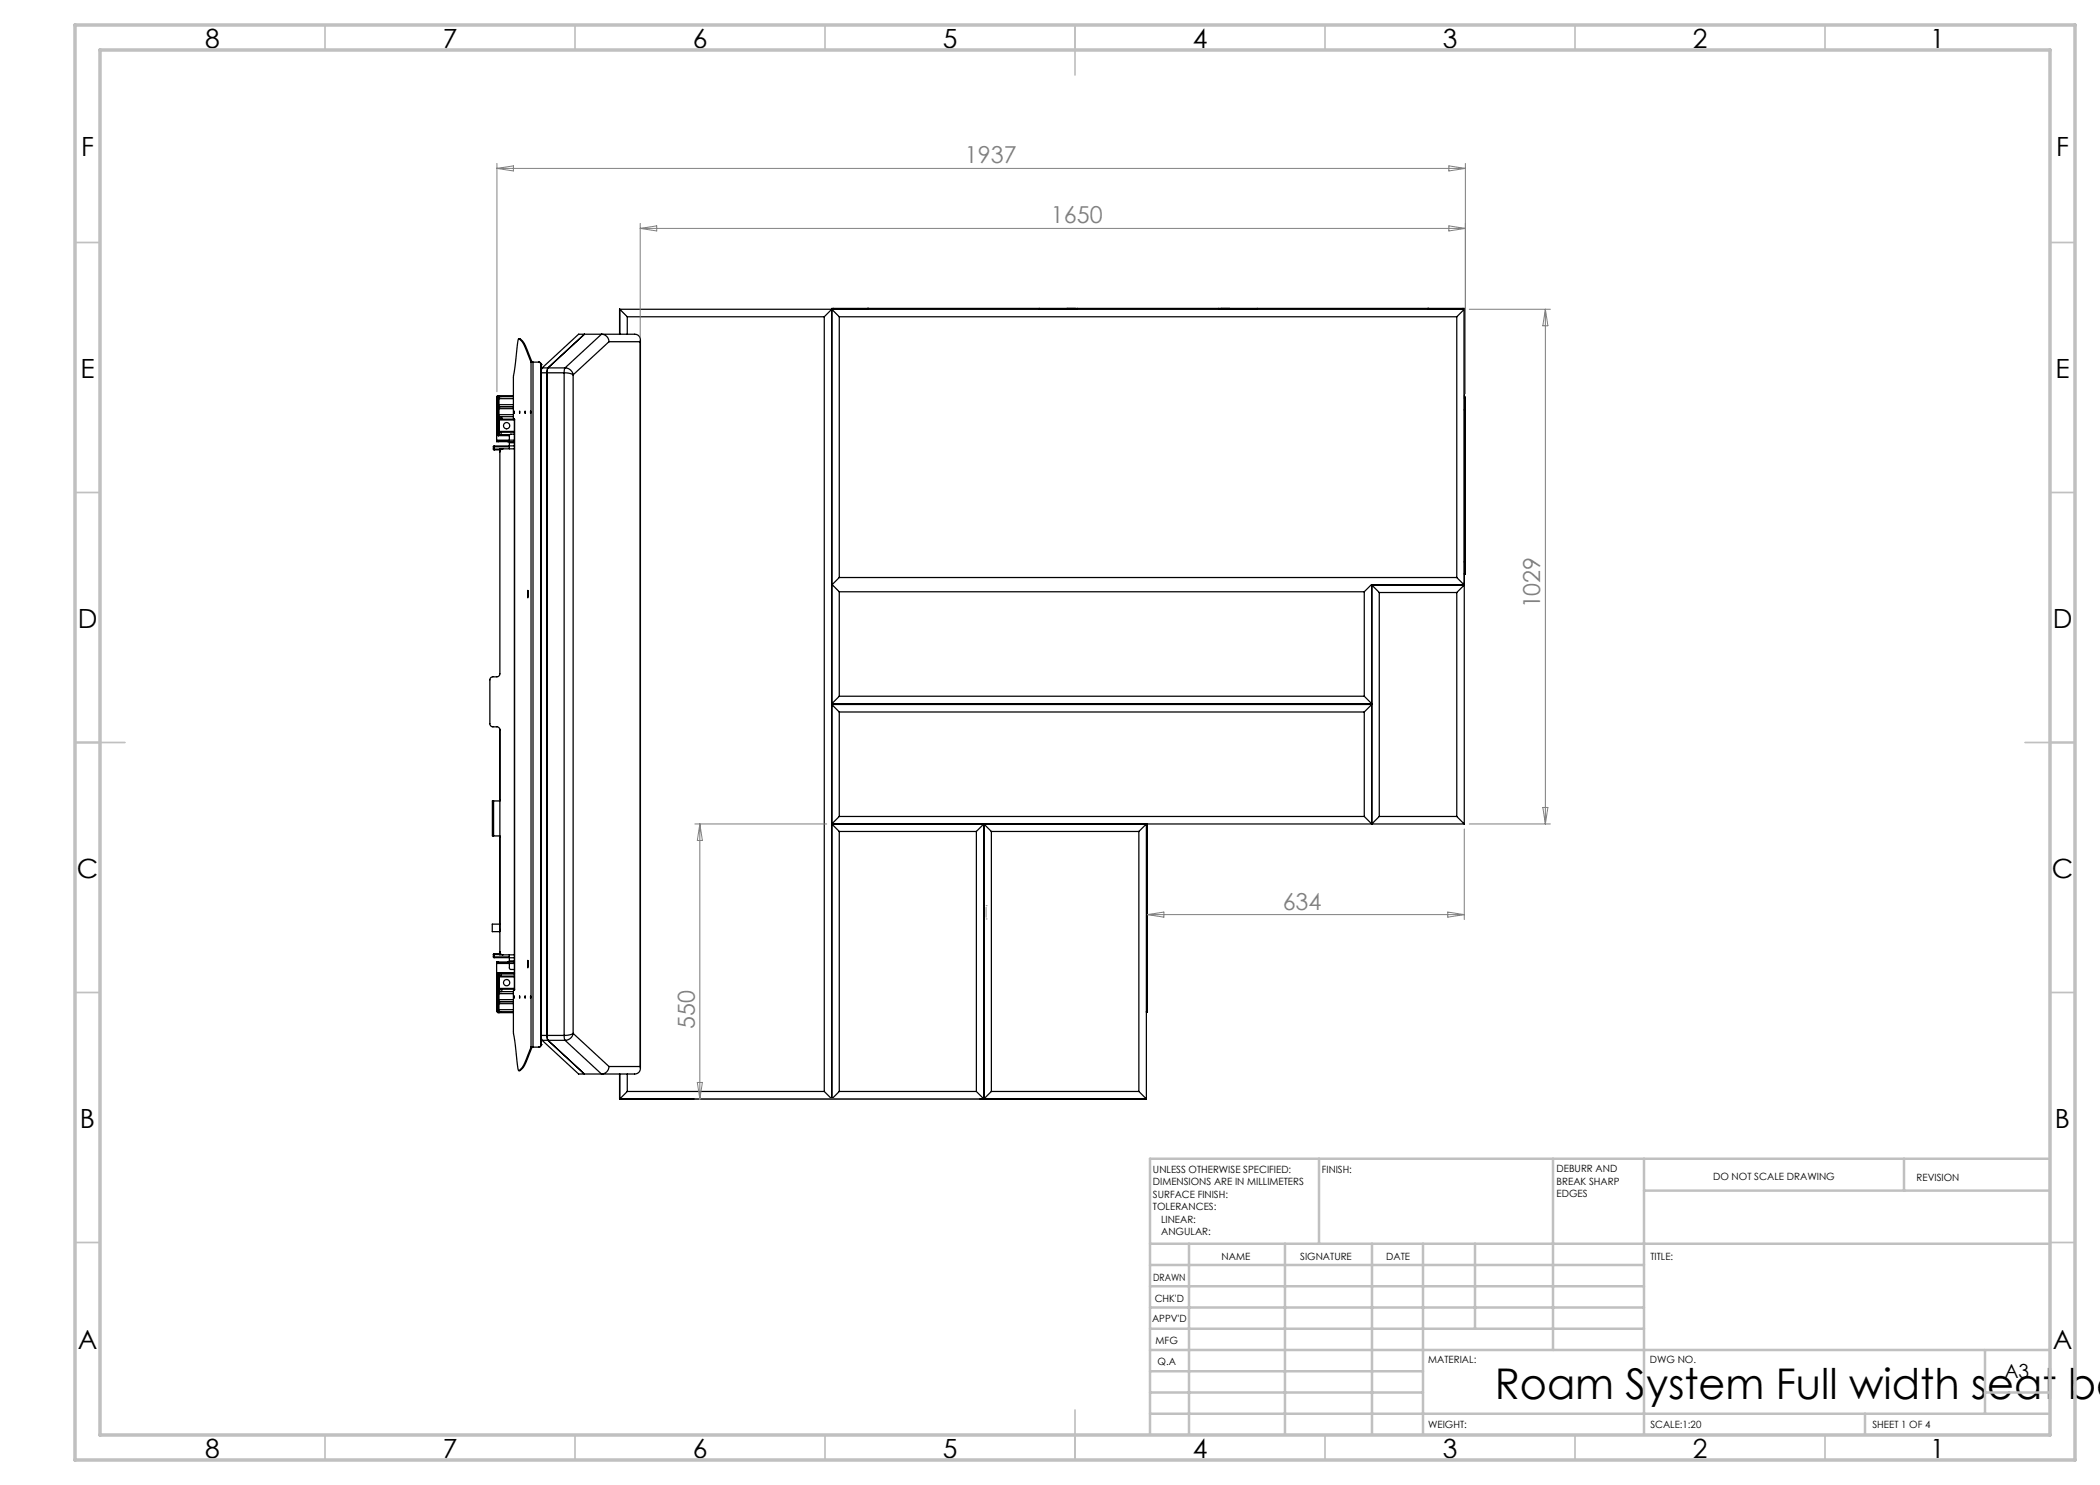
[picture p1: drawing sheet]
<svg xmlns="http://www.w3.org/2000/svg" width="420mm" height="297mm" viewBox="0 0 420 297" stroke-linecap="round" stroke-linejoin="round" font-family="sans-serif">
<defs><g id="words">
<text font-size="8.5" x="298.9" y="279.7">Roam System Full width seat be</text>
<g font-size="5.3">
<text x="41" y="9.5">8</text>
<text x="88.5" y="9.5">7</text>
<text x="138.5" y="9.5">6</text>
<text x="188.5" y="9.5">5</text>
<text x="238.5" y="9.5">4</text>
<text x="288.5" y="9.5">3</text>
<text x="338.5" y="9.5">2</text>
<text x="386" y="9.5">1</text>
<text x="16.2" y="31.3">F</text>
<text x="411.2" y="31.3">F</text>
<text x="16.1" y="75.5">E</text>
<text x="411.1" y="75.5">E</text>
<text x="15.5" y="125.5">D</text>
<text x="410.5" y="125.5">D</text>
<text x="15.4" y="175.5">C</text>
<text x="410.4" y="175.5">C</text>
<text x="16" y="225.5">B</text>
<text x="411" y="225.5">B</text>
<text x="15.5" y="269.8">A</text>
<text x="410.5" y="269.8">A</text>
<text x="41" y="291.5">8</text>
<text x="88.5" y="291.5">7</text>
<text x="138.5" y="291.5">6</text>
<text x="188.5" y="291.5">5</text>
<text x="238.5" y="291.5">4</text>
<text x="288.5" y="291.5">3</text>
<text x="338.5" y="291.5">2</text>
<text x="386" y="291.5">1</text>
</g>
<g font-size="4.7" fill="#808080">
<text x="193" y="32.7">1937</text>
<text x="210.2" y="44.7">1650</text>
<text x="308.1" y="121.7" transform="rotate(-90 308.1 121.7)">1029</text>
<text x="256.5" y="181.9">634</text>
<text x="139" y="205.7" transform="rotate(-90 139 205.7)">550</text>
</g>
<text font-size="3.9" x="400.9" y="275.5">A3</text>
<g font-size="2">
<text x="230.6" y="234.6">UNLESS OTHERWISE SPECIFIED:</text>
<text x="230.6" y="237.1">DIMENSIONS ARE IN MILLIMETERS</text>
<text x="230.6" y="239.6">SURFACE FINISH:</text>
<text x="264.4" y="234.6">FINISH:</text>
<text x="311.3" y="234.5">DEBURR AND</text>
<text x="311.3" y="237">BREAK SHARP</text>
<text x="311.3" y="239.5">EDGES</text>
<text x="342.6" y="236">DO NOT SCALE DRAWING</text>
<text x="383.3" y="236.2">REVISION</text>
<text x="230.6" y="242.1">TOLERANCES:</text>
<text x="232.2" y="244.6">LINEAR:</text>
<text x="232.2" y="247.1">ANGULAR:</text>
<text x="244.3" y="252">NAME</text>
<text x="260" y="251.9">SIGNATURE</text>
<text x="277.2" y="251.9">DATE</text>
<text x="330.1" y="251.9">TITLE:</text>
<text x="230.6" y="256.1">DRAWN</text>
<text x="230.9" y="260.3">CHK'D</text>
<text x="230.4" y="264.4">APPV'D</text>
<text x="231.1" y="268.8">MFG</text>
<text x="231.5" y="273">Q.A</text>
<text x="285.6" y="272.5">MATERIAL:</text>
<text x="330" y="272.5">DWG NO.</text>
<text x="285.6" y="285.5">WEIGHT:</text>
<text x="330.1" y="285.6">SCALE:1:20</text>
<text x="374.5" y="285.6">SHEET 1 OF 4</text>
</g>
</g></defs>
<g fill="none" stroke="#000" stroke-width=".25">
<path d="M99.4 79.5h.1M99.4 79.3h.1M99.4 79.3v7.6M99.6 79.1l-.3 .3v8.6M99.6 79.1v4.2M99.6 79.1h3.1M99.8 79.3h.1M99.8 79.7h2.9M99.8 79.1l-.1 7.8h-.3M100 79.3l-.2 .1M102.7 79.3h-3.3M103.8 67.7l.3 .1a4.3 4.3 0 0 1 1.5 2.5l.8 2.1"/>
<path d="M106.2 72.4l-.1-.3a11.4 11.4 0 0 0-2.1-4.2l-.2-.2a18.7 18.7 0 0 0-.7 5l-.4 2.6v8M106.2 72.4h.1M106.2 72.4v137.1M106.2 72.4h.2M106.2 72.4h.4M106.4 72.4h.1M106.6 72.4v137M106.6 72.4h1.1M107.7 72.4l.4 .2 .1 .3M107.7 72.4h.1M108.2 72.9h.1M108.2 72.9v136"/>
<path d="M108.2 79.3h.1M108.2 79.1h.1M108.4 73.6l-.2 1h4.6M108.4 73.6h4.6M112.8 74.6l1.2 .1 .6 .3M112.8 74.6v132.5M113 73.6l-.2 1M113 73.6a1.64 1.64 0 0 1 1.6 1.4M114.6 75v131.7M116.9 66.8l-7.3 6.8-.2 1v132.7l.2 .8 7.3 6.7M121.8 68.3a1.52 1.52 0 0 0-1.5-1.5l-7.3 6.8M121.8 68.3l-7.2 6.7"/>
<path d="M121.8 68.3h6.2M124 61.9h168.9l-1.5 1.5M124 61.9l1.5 1.5M124 61.9l-.1 4.9M124 61.9v4.9M125.5 63.4h39.4M125.5 63.4v3.4M128 68.3a1.15 1.15 0 0 0-1.1-1.5h-11.2l-7.3 6.8M128 68.3v145M128.1 68v145.6M164.9 63.4l1.5-1.5 1.5 1.5M164.9 63.4v154.9"/>
<path d="M166.7 61.7h-.3v158.1M166.7 61.7h6.8M166.7 61.7v.1M167.9 63.4v52.1M167.9 63.4h123.5M168.9 61.8v.1M173.5 61.7h.1M173.5 61.7v.1l.1-.1M173.6 61.7h112M173.7 61.7v.2M207.8 61.7v.2M207.8 61.7h.1"/>
<path d="M208 61.8v.1M208 61.8h.1M208.1 61.8v.1M212.8 61.8h.2M212.8 61.8v.1M213 61.8h.3M213 61.8v.1M213.1 61.8h.1M213.3 61.8v.1M213.4 61.7l-.1 .1M215 61.7l.2 .1M215.2 61.8h.3"/>
<path d="M215.2 61.8v.1M215.5 61.8v.1M215.5 61.7v.2M215.5 61.7h.1M243.8 61.7v.2M243.8 61.7h.1M243.8 61.8h.3M243.8 61.8v.1M244.1 61.8v.1M244.2 61.7l-.1 .1M245.8 61.7l.2 .1M246 61.8h.3"/>
<path d="M246 61.8v.1M246.1 61.8h.1M246.3 61.8h.1M246.3 61.8v.1M246.4 61.8v.1M251.1 61.8h.2M251.1 61.8v.1M251.3 61.8v.1M251.4 61.7v.2M251.4 61.7h.1M285.6 61.7v.2M285.6 61.7h.1"/>
<path d="M285.6 61.7v.1l.1-.1M285.7 61.7h6.9M290.4 61.8v.1M291.4 63.4v52.1M292.6 61.7h.3v103.1M292.6 61.7v.1M292.9 79.2l.2 .3M292.9 79.5h.2M292.9 79.7h.2M293.1 79.5v.2M293.1 79.7v35M98.7 89.8h.1"/>
<path d="M98.7 89.8l.1 .2M98.7 89.4h.1M98.7 89.4v.4M98.8 89.2v.2M98.8 89.8v.2M98.8 89.2l-.1 .2M98.8 89.4h3.1M98.8 89.4v.4M98.8 90h1.2M98.8 89.8h1.2M99.3 88.1v.2h.3M99.3 88.1h.3"/>
<path d="M99.3 88v.1M99.3 88h3.6M99.4 86.9h.1M99.5 82.1v.5zM99.5 80v.6zM99.6 83.3h.4M99.6 83.3l-.1 3.6M99.6 86.9v.2h2.3M99.6 86.9h2.4M99.6 86.9h.1M99.6 88.1v.2M99.6 88.3h2"/>
<path d="M99.6 88.1h2M99.7 86.9v.2M99.8 86.7l-.1 .1M99.8 83.7v3M99.8 86.7h.1M99.8 81.3h.2M99.8 83.3h.2M99.8 80.9h2.9M99.8 82.9h2.9M99.8 81.7h2.9M99.8 86.4h.4M99.8 83.8v.2"/>
<path d="M99.8 86.3v.1M99.8 83.8h.2M99.8 83.3v.5M99.8 84v2.3M99.8 86.4v.5M99.8 86.3h3.1M99.8 84h3.1M100 83.8h.4M100 83.3h2.7M100 83.3v.5M100 90v44.8a.6 .6 0 0 1-.6 .6h-.8a.6 .6 0 0 0-.6 .6v8.8a.6 .6 0 0 0 .6 .6h.8a.6 .6 0 0 1 .6 .6v44.7M100 90h.1"/>
<path d="M100 81.3l-.2 .1M100 81.3h2.7M100.2 86.4v.5M100.2 86.4h2.7M100.4 83.8h2.5v114.2h-.2v.3v8.1l.9 7.2 .1 .5h.2a4.2 4.2 0 0 0 1.4-2.5l.9-2.1M100.4 83.3v.5M100.6 89.8a.6 .6 0 0 0-.6 .6M101.6 88.3h.3M101.6 88.1h.3M101.6 88.1v.2M101.9 87.1v1.2M101.9 88.5v1.3"/>
<path d="M101.9 88.3v.2M101.9 88.3h1M101.9 88.5h1M102.7 83.3v.5M102.8 82.2v.5zM102.9 86.8h-.8l-.2 .3M102.9 89.8h-2.9v.2M102.9 89.2h-4.1M102.9 83.9h.1M103.9 82.2v.5zM105 82.2v.5zM106.1 82.2v.5z"/>
<path d="M292.9 81.9h.2l-.2 .1M105.6 118.1v1.5zM166.4 116.9l1.5 1.5M167.9 115.5l-1.5 1.5M167.9 115.5h123.5M167.9 118.4v20.8M167.9 118.4h105M272.9 118.4v20.8M274.3 116.9l-1.4 1.5M274.4 117l1.5 1.5M274.4 117h18.5M274.4 117v47.8"/>
<path d="M275.9 118.5v44.8M275.9 118.5h15.5M291.4 115.5l1.5 1.5M291.4 118.5v44.8M292.9 117l-1.5 1.5M292.9 116.5h.1M292.9 112.3l.2 .1h-.2M292.9 114.7h.2M293.1 114.7l-.2 .1M167.9 139.2l-1.5 1.5h108l-1.5-1.5M167.9 139.2h105M100 160h.1"/>
<path d="M100 145.8v14.4M167.9 142.4l-1.5-1.5h108l-1.5 1.5M167.9 142.4v20.9M167.9 142.4h105M272.9 142.4v20.9M98.7 160.2h-.2v7h.2M98.7 160.2v7M98.7 167.2h1.3M98.7 160.2h1.3M100 167.2v18.7M100 167.4h.1M166.4 164.8l1.5 1.5"/>
<path d="M166.4 164.8h126.5M167.9 163.3l-1.5 1.5M167.9 166.3v52M167.9 166.3h27.4M167.9 163.3h105M195.3 166.3v52M196.8 164.8l1.5 1.5M196.8 164.8l-1.5 1.5M196.8 164.8v55M198.3 166.3v52M198.3 166.3h29.5M227.8 166.3l1.5-1.5v55"/>
<path d="M227.8 166.3v52M229.3 165h.2M229.4 164.8l.1 .2M229.5 165v37.3M272.9 163.3l1.5 1.5M275.9 163.3l-1.5 1.5M275.9 163.3h15.5M291.4 163.3l1.5 1.5M98.7 191.4l.1 .1M98.7 191.4h.1M98.7 190.9h.1M98.7 190.9v.5"/>
<path d="M98.8 190.8v.1M98.8 191.4v.1M98.8 190.8l-.1 .1M98.8 191.5l4.1 .1M98.8 190.9v.5M98.8 191.4h3.1M98.8 190.8h1.2M98.8 190.9h1.2M99.3 192.6h.3M99.3 192.6v.1M99.3 192.7l.1 8.8M99.3 192.7h3.6"/>
<path d="M99.4 194.7h.1M99.4 194.7v7.6M99.5 199v.6zM99.5 194.7l.1 3.6M99.6 198.3h.4M99.6 198.3v4.2h3.1M99.6 194.7h.1M99.6 192.4h-.3v.2M99.6 192.4v.2M99.6 192.4h2M99.6 192.6h2M99.7 194.8l.1 .1"/>
<path d="M99.7 194.5l.1 8M99.8 194.9v3.1M99.8 194.9h.1M99.8 198.7h2.9M99.8 199.9h2.9M99.8 195.2h.4M99.8 197.7v.1M99.8 195.2v.2M99.8 194.7v.5M99.8 195.4v2.3M99.8 197.8v.5M99.8 195.4h3.1"/>
<path d="M99.8 197.7h3.1M99.8 197.8h.2M100 185.9v.3M100 184.8h-1.5v1.5h1.5M100 185.9h.1M100 197.8h.4M100 198.3h2.7M100 197.8v.5M100 190.4a.6 .6 0 0 0 .6 .6M100 190.7v.3h2.9M100 190.7h.1M100 198.3l-.2 .1"/>
<path d="M100.2 194.7v.5M100.2 195.2h2.7M100.4 197.8v.5M100.4 197.8h2.5M101.6 192.4h.3M101.6 192.6h.3M101.6 192.4v.2M101.9 192.4v1.4l.2 .1h.8M101.9 191v1.2M101.9 192.2v.2M101.9 192.4h1M101.9 192.2h1"/>
<path d="M102.8 199.2v.5zM102.9 197.9h.1M102.9 194.5h-3.3v.2M102.9 194.7h-3.5M103.9 199.2v.5zM105 199.2v.5zM105.6 192.1v1.5zM106.1 199.2v.5zM99.4 202.3h.1M99.4 202.1h.1M99.4 202.3h.4M99.5 201.1v.5z"/>
<path d="M99.6 202.3h3.1M99.8 202.3h.2M99.8 200.3h.2M99.8 201.9h2.9M99.8 200.7h2.9M100 200.3l-.2 .1M100 200.3h2.7M106.2 209.4h.1M106.2 209.5h.2M106.2 209.4h.4M106.4 209.5l-.3 .6a9.2 9.2 0 0 1-1.9 3.8l-.4 .2M106.4 209.4v.1"/>
<path d="M106.6 209.4h1.1M107.7 209.4h.1M108.2 208.9l-.1 .4-.4 .1M108.2 208.9h.1M108.2 202.3h.1M108.2 202.5h.1M108.4 208.1l7.3 6.7h11.2a1.15 1.15 0 0 0 1.1-1.5M108.4 208.1h4.6M112.8 207.1h-4.6l.2 1M112.8 207.1l.2 1M113 208.1l7.3 6.7a1.52 1.52 0 0 0 1.5-1.5M114.6 206.7l-.6 .3-1.2 .1"/>
<path d="M114.6 206.7a1.64 1.64 0 0 1-1.6 1.4M114.6 206.7l7.2 6.6M121.8 213.3h6.2M123.9 214.8v5h.3M124 219.8h105.3M124 214.8v5M124.2 219.8h.1M125.5 218.3l-1.5 1.5M125.5 218.3h39.4M125.5 214.8v3.5M126.2 219.8h.2M126.2 219.8h.1"/>
<path d="M126.4 219.8h.1M163.9 219.8h.1M163.9 219.8h.2M164.1 219.8h.1M164.9 218.3l1.5 1.5M166.1 219.8h.3M166.1 219.8h.1M166.4 219.8h.1M167.9 218.3l-1.5 1.5M167.9 218.3h27.4M195.3 218.3l1.5 1.5M198.3 218.3l-1.5 1.5"/>
<path d="M198.3 218.3h29.5M226.8 219.8h.1M226.8 219.8h.2M227 219.8h.1M227.8 218.3l1.5 1.5M229 219.8h.3M229 219.8h.1M229.3 202.3h.2M229.5 202.3l-.2 .1"/>
<circle cx="101.3" cy="85.1" r=".62"/>
<circle cx="101.3" cy="196.5" r=".62"/>
</g>
<path d="M197.2 181.4v2.1" fill="none" stroke="#808080" stroke-width=".2" stroke-dasharray="15.2 1.3 1.3 1.3" stroke-linecap="butt"/>
<path d="M197.2 183.8h.1M197.2 181.1h.1" fill="none" stroke="#808080" stroke-width=".2" stroke-dasharray="15.2 1.3 1.3 1.3"/>
<g fill="none" stroke="#808080" stroke-width=".2">
<path d="M99.4 32.7v45.6M99.4 33.7h193.7M99.4 33.7l3.3-.5v1zM289.8 33.2l3.3 .5-3.3 .5zM293.1 32.7v46M128 44.7v22.6M128 45.7h165.1M128 45.7l3.3-.5v1zM289.8 45.2l3.3 .5-3.3 .5zM293.9 61.9h16.2M309.1 61.9v102.9M309.1 61.9l.5 3.3h-1z"/>
<path d="M139 164.8h26.4M140 164.8v55M140 164.8l.5 3.3h-1zM292.9 165.8v18.1M293.9 164.8h16.2M308.6 161.5h1l-.5 3.3zM229.5 182.9h63.4M229.5 182.9l3.3-.5v1zM289.6 182.4l3.3 .5-3.3 .5zM139 219.8h56.8M139.5 216.5h1l-.5 3.3z"/>
</g>
<g fill="none" stroke="#c0c0c0" stroke-width=".35">
<path d="M65 5v5M115 5v5M165 5v5M215 5v10M265 5v5M315 5v5M365 5v5M15 48.5h5M410 48.5h5M15 98.5h5M410 98.5h5M15 148.5h10"/>
<path d="M405 148.5h10M15 198.5h5M410 198.5h5M15 248.5h5M410 248.5h5M65 287v5M115 287v5M165 287v5M215 282v10M265 287v5M315 287v5M365 287v5"/>
</g>
<g fill="none" stroke="#c0c0c0" stroke-width=".5">
<path d="M263.8 231.8v17M310.6 231.8v38.2M328.8 231.8v55.2M328.8 238.1h81.2M380.8 231.8v6.3M410 231.8h-180v55.2M230 248.8h180M230 257.3h98.8M230 253h98.8M237.8 248.8v38.2M257 248.8v38.2M274.4 248.8v38.2"/>
<path d="M284.6 248.8v38.2M295 248.8v17M230 265.8h98.8M230 261.5h98.8M230 278.5h54.6M230 274.3h54.6M230 270h180M397 278.5h13M397 270v12.8M230 282.8h180M373 282.8v4.2"/>
</g>
<path d="M15 5h400v287h-400zM20 10h390v277h-390z" fill="none" stroke="#c0c0c0" stroke-width=".7"/>
<use href="#words"/>
</svg>
